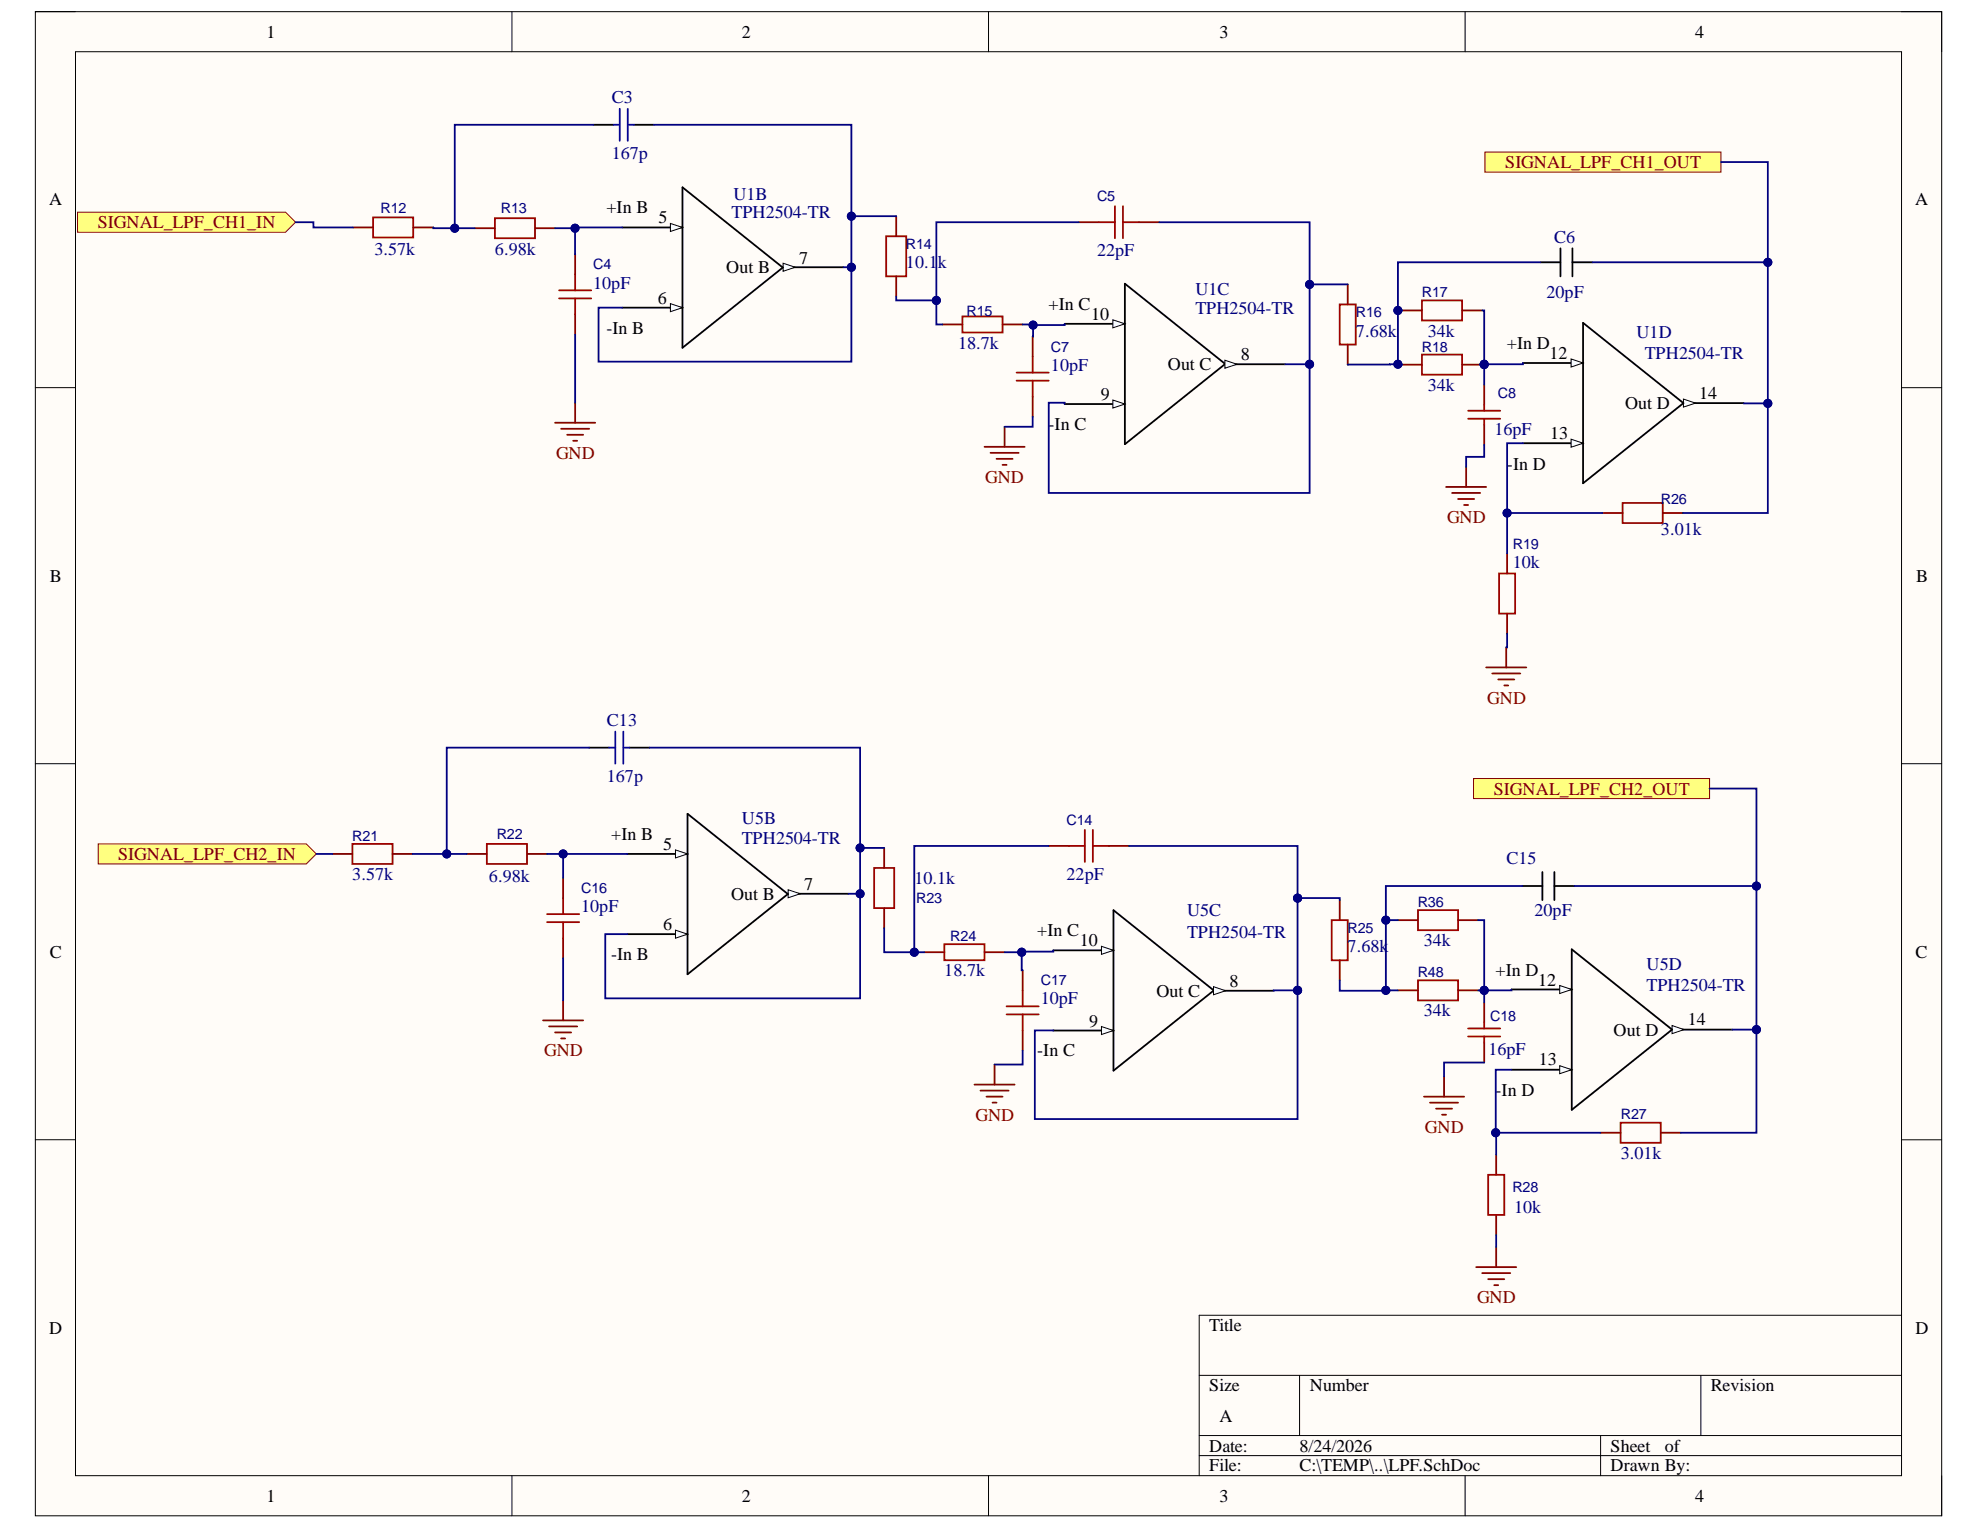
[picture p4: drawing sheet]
<svg xmlns="http://www.w3.org/2000/svg" width="279mm" height="216mm" viewBox="0 0 279 216" stroke-linecap="round" stroke-linejoin="round" font-family="sans-serif">
<defs><g id="words">
<g font-size="2.5">
<text x="37.6" y="5.3">1</text>
<text x="104.7" y="5.3">2</text>
<text x="172.1" y="5.3">3</text>
<text x="239.2" y="5.3">4</text>
<text x="6.9" y="29">A</text>
<text x="270.2" y="29">A</text>
<text x="85.6" y="30.1">+In B</text>
<text x="92.9" y="31.5">5</text>
<text x="102.5" y="38.5">Out B</text>
<text x="112.8" y="37.2">7</text>
<text x="85.6" y="47.1">-In B</text>
<text x="92.8" y="42.9">6</text>
<text x="148" y="43.7">+In C</text>
<text x="154" y="45.1">10</text>
<text x="164.8" y="52.2">Out C</text>
<text x="175.1" y="50.8">8</text>
<text x="212.7" y="49.3">+In D</text>
<text x="218.7" y="50.6">12</text>
<text x="155.3" y="56.5">9</text>
<text x="229.3" y="57.7">Out D</text>
<text x="239.8" y="56.3">14</text>
<text x="148" y="60.7">-In C</text>
<text x="218.7" y="62">13</text>
<text x="212.7" y="66.3">-In D</text>
<text x="7" y="82.1">B</text>
<text x="270.4" y="82.1">B</text>
<text x="86.2" y="118.5">+In B</text>
<text x="93.6" y="119.9">5</text>
<text x="113.5" y="125.6">7</text>
<text x="93.6" y="131.2">6</text>
<text x="103.2" y="126.9">Out B</text>
<text x="7" y="135.1">C</text>
<text x="86.2" y="135.5">-In B</text>
<text x="146.4" y="132.1">+In C</text>
<text x="152.4" y="133.5">10</text>
<text x="211" y="137.7">+In D</text>
<text x="270.3" y="135.1">C</text>
<text x="163.2" y="140.6">Out C</text>
<text x="173.5" y="139.3">8</text>
<text x="217" y="139.1">12</text>
<text x="146.4" y="149.1">-In C</text>
<text x="153.7" y="144.9">9</text>
<text x="227.7" y="146.1">Out D</text>
<text x="238.2" y="144.7">14</text>
<text x="211" y="154.7">-In D</text>
<text x="217.1" y="150.3">13</text>
<text x="6.9" y="188.2">D</text>
<text x="170.6" y="187.9">Title</text>
<text x="270.3" y="188.2">D</text>
<text x="170.6" y="196.3">Size</text>
<text x="184.8" y="196.3">Number</text>
<text x="241.4" y="196.3">Revision</text>
<text x="172.1" y="200.6">A</text>
<text x="170.6" y="204.9">Date:</text>
<text x="170.6" y="207.6">File:</text>
<text x="183.4" y="204.9">8/24/2026</text>
<text x="183.4" y="207.6">C:\TEMP\..\LPF.SchDoc</text>
<text x="227.3" y="204.9">Sheet</text>
<text x="227.3" y="207.6">Drawn By:</text>
<text x="234.9" y="204.9">of</text>
<text x="37.6" y="212">1</text>
<text x="104.7" y="212">2</text>
<text x="172.1" y="212">3</text>
<text x="239.2" y="212">4</text>
</g>
<g font-size="2.5" fill="#000080">
<text x="86.3" y="14.5">C3</text>
<text x="86.3" y="22.4">167p</text>
<text x="103.5" y="28.2">U1B</text>
<text x="52.8" y="35.9">3.57k</text>
<text x="69.8" y="35.9">6.98k</text>
<text x="103.2" y="30.8">TPH2504-TR</text>
<text x="219.3" y="34.2">C6</text>
<text x="83.7" y="40.7">10pF</text>
<text x="127.8" y="37.9">10.1k</text>
<text x="154.8" y="36.2">22pF</text>
<text x="168.7" y="41.6">U1C</text>
<text x="168.7" y="44.4">TPH2504-TR</text>
<text x="191.3" y="47.5">7.68k</text>
<text x="201.5" y="47.5">34k</text>
<text x="218.2" y="42.1">20pF</text>
<text x="230.9" y="47.8">U1D</text>
<text x="135.2" y="49.2">18.7k</text>
<text x="148.3" y="52.3">10pF</text>
<text x="232.1" y="50.6">TPH2504-TR</text>
<text x="201.5" y="55.1">34k</text>
<text x="210.9" y="61.4">16pF</text>
<text x="234.4" y="75.5">3.01k</text>
<text x="213.5" y="80.1">10k</text>
<text x="85.7" y="102.4">C13</text>
<text x="85.7" y="110.3">167p</text>
<text x="104.7" y="116.3">U5B</text>
<text x="104.7" y="119.1">TPH2504-TR</text>
<text x="49.7" y="124.2">3.57k</text>
<text x="69" y="124.5">6.98k</text>
<text x="129" y="124.7">10.1k</text>
<text x="150.5" y="124.2">22pF</text>
<text x="212.6" y="122">C15</text>
<text x="82" y="128.7">10pF</text>
<text x="167.5" y="129.3">U5C</text>
<text x="216.5" y="129.3">20pF</text>
<text x="133.3" y="137.8">18.7k</text>
<text x="167.5" y="132.4">TPH2504-TR</text>
<text x="190.2" y="134.4">7.68k</text>
<text x="200.9" y="133.5">34k</text>
<text x="232.4" y="136.9">U5D</text>
<text x="146.9" y="141.7">10pF</text>
<text x="200.9" y="143.4">34k</text>
<text x="232.4" y="139.8">TPH2504-TR</text>
<text x="210" y="148.8">16pF</text>
<text x="228.7" y="163.5">3.01k</text>
<text x="213.7" y="171.1">10k</text>
</g>
<g font-size="2.5" fill="#800000">
<text x="212.4" y="23.8">SIGNAL_LPF_CH1_OUT</text>
<text x="13.8" y="32.2">SIGNAL_LPF_CH1_IN</text>
<text x="78.5" y="64.7">GND</text>
<text x="139" y="68.1">GND</text>
<text x="204.2" y="73.8">GND</text>
<text x="209.9" y="99.3">GND</text>
<text x="210.8" y="112.2">SIGNAL_LPF_CH2_OUT</text>
<text x="16.7" y="121.4">SIGNAL_LPF_CH2_IN</text>
<text x="76.8" y="149.1">GND</text>
<text x="137.7" y="158.1">GND</text>
<text x="201.1" y="159.8">GND</text>
<text x="208.4" y="183.9">GND</text>
</g>
<g font-size="2" fill="#000080">
<text x="154.8" y="28.4">C5</text>
<text x="53.7" y="30.1">R12</text>
<text x="70.7" y="30.1">R13</text>
<text x="127.8" y="35.2">R14</text>
<text x="83.7" y="38">C4</text>
<text x="200.6" y="41.9">R17</text>
<text x="136.4" y="44.5">R15</text>
<text x="191.3" y="44.8">R16</text>
<text x="148.3" y="49.6">C7</text>
<text x="200.6" y="49.6">R18</text>
<text x="211.4" y="56.1">C8</text>
<text x="234.4" y="71.1">R26</text>
<text x="213.5" y="77.4">R19</text>
<text x="49.7" y="118.7">R21</text>
<text x="70.1" y="118.4">R22</text>
<text x="150.5" y="116.4">C14</text>
<text x="82" y="126">C16</text>
<text x="129.3" y="127.4">R23</text>
<text x="190.2" y="131.7">R25</text>
<text x="200.1" y="128">R36</text>
<text x="134.1" y="132.8">R24</text>
<text x="200.1" y="137.9">R48</text>
<text x="146.9" y="139">C17</text>
<text x="210.3" y="144.1">C18</text>
<text x="228.7" y="158">R27</text>
<text x="213.4" y="168.2">R28</text>
</g>
</g></defs>
<path d="M5 1.6h269v212.3h-269z" fill-rule="evenodd" fill="#fffcf8"/>
<path d="M5 1.6h269v212.3h-269z" fill="none" stroke="#000" stroke-width=".14"/>
<path d="M10.7 7.3h257.6v200.9h-257.6z" fill-rule="evenodd" fill="#fffcf8"/>
<g fill="none" stroke="#000" stroke-width=".14">
<path d="M5 1.6h5.7M10.7 7.3h257.6v200.9h-257.6zM72.2 1.6v5.7M139.5 1.6v5.7M206.7 1.6v5.7M268.3 1.6h5.7v5.7M5 54.7h5.7M268.3 54.7h5.7M5 107.8h5.7M268.3 107.8h5.7M5 160.8h5.7M268.3 160.8h5.7"/>
<path d="M169.2 194.1h99.1M183.4 194.1v8.5M240 194.1v8.5M268.3 185.6h-99.1v22.6M72.2 208.2v5.7M139.5 208.2v5.7M169.2 202.6h99.1M169.2 205.4h99.1M206.7 208.2v5.7M225.9 202.6v5.6M274 208.2v5.7"/>
</g>
<path d="M10.9 29.9h29.4l1.4 1.5-1.4 1.4h-29.4z" fill-rule="evenodd" fill="#ffff80"/>
<path d="M10.9 29.9h29.4l1.4 1.5-1.4 1.4h-29.4z" fill="none" stroke="#800000" stroke-width=".14"/>
<path d="M52.6 30.7h5.7v2.8h-5.7z" fill="none" stroke="#a00000" stroke-width=".25"/>
<path d="M49.8 32.1h2.8M58.3 32.1h2.8" fill="none" stroke="#800" stroke-width=".25"/>
<path d="M87.8 43.4h8.5" fill="none" stroke="#000" stroke-width=".25"/>
<path d="M94.6 42.8l1.7 .6-1.7 .6z" fill="#f8fcff"/>
<path d="M94.6 42.8l1.7 .6-1.7 .6z" fill="none" stroke="#000" stroke-width=".14"/>
<path d="M110.5 37.7h8.5" fill="none" stroke="#000" stroke-width=".25"/>
<path d="M110.5 37.1l1.7 .6-1.7 .6z" fill="#f8fcff"/>
<path d="M110.5 37.1l1.7 .6-1.7 .6z" fill="none" stroke="#000" stroke-width=".14"/>
<path d="M87.8 32.1h8.5M96.3 26.4l14.2 11.4-14.2 11.3z" fill="none" stroke="#000" stroke-width=".25"/>
<path d="M94.6 31.5l1.7 .6-1.7 .6z" fill="#f8fcff"/>
<path d="M94.6 31.5l1.7 .6-1.7 .6z" fill="none" stroke="#000" stroke-width=".14"/>
<path d="M158.7 40v22.7M158.7 40l14.2 11.4-14.2 11.3M172.8 51.4h8.5" fill="none" stroke="#000" stroke-width=".25"/>
<path d="M172.8 50.8l1.7 .6-1.7 .6z" fill="#f8fcff"/>
<path d="M172.8 50.8l1.7 .6-1.7 .6z" fill="none" stroke="#000" stroke-width=".14"/>
<path d="M150.2 57h8.5" fill="none" stroke="#000" stroke-width=".25"/>
<path d="M157 56.5l1.7 .5-1.7 .6z" fill="#f8fcff"/>
<path d="M157 56.5l1.7 .5-1.7 .6z" fill="none" stroke="#000" stroke-width=".14"/>
<path d="M150.2 45.7h8.5" fill="none" stroke="#000" stroke-width=".25"/>
<path d="M157 45.1l1.7 .6-1.7 .6z" fill="#f8fcff"/>
<path d="M157 45.1l1.7 .6-1.7 .6z" fill="none" stroke="#000" stroke-width=".14"/>
<g fill="none" stroke="#a00000" stroke-width=".25">
<path d="M69.8 30.8h5.7v2.8h-5.7zM81.2 38.7v2.3M125 33.3h2.9v5.7h-2.9zM155.1 31.4h2.2M157.3 29.1v4.5M158.5 31.4h2.2M158.5 29.1v4.5M78.9 42.1h4.5M78.9 41h4.5M81.2 42.1v2.3M135.8 44.7h5.7v2.2h-5.7zM143.5 53.7h4.5"/>
<path d="M143.5 52.6h4.5M145.7 50.3v2.3M145.7 53.7v2.3"/>
</g>
<path d="M67 32.2h2.8M75.5 32.2h2.8M81.2 35.9v2.8M126.5 30.5v2.8M126.5 39v2.8M152.2 31.4h2.9M160.7 31.4h2.9M81.2 44.4v2.8M133 45.8h2.8M141.5 45.8h2.8M145.7 47.5v2.8M145.7 56v2.8" fill="none" stroke="#800" stroke-width=".25"/>
<path d="M78.3 59.7h5.7M81.2 56.8v2.9M79.2 60.5h3.9M80 61.4h2.3M80.9 62.2h.5M138.9 63.1h5.7M139.8 63.9h3.9M140.6 64.7h2.3M141.5 65.6h.5M141.8 60.2v2.9" fill="none" stroke="#800000" stroke-width=".25"/>
<path d="M83.8 17.6h2.8M89.4 17.6h2.9M237.6 56.9h8.4" fill="none" stroke="#000" stroke-width=".25"/>
<path d="M86.6 17.6h.9M87.5 15.3v4.6M88.6 15.3v4.6M88.6 17.6h.8" fill="none" stroke="#00f" stroke-width=".25"/>
<path d="M237.6 56.3l1.7 .6-1.7 .5z" fill="#f8fcff"/>
<path d="M237.6 56.3l1.7 .6-1.7 .5z" fill="none" stroke="#000" stroke-width=".14"/>
<path d="M214.9 62.5h8.5" fill="none" stroke="#000" stroke-width=".25"/>
<path d="M221.7 62l1.7 .5-1.7 .6z" fill="#f8fcff"/>
<path d="M221.7 62l1.7 .5-1.7 .6z" fill="none" stroke="#000" stroke-width=".14"/>
<path d="M214.9 51.2h8.5" fill="none" stroke="#000" stroke-width=".25"/>
<path d="M221.7 50.7l1.7 .5-1.7 .6z" fill="#f8fcff"/>
<path d="M221.7 50.7l1.7 .5-1.7 .6z" fill="none" stroke="#000" stroke-width=".14"/>
<path d="M217.4 37h2.8M220.2 35v4M221.9 37h2.8M221.9 35v4M223.4 45.6l14.2 11.3-14.2 11.3z" fill="none" stroke="#000" stroke-width=".25"/>
<path d="M189 43h2.3v5.6h-2.3zM207.2 58h4.5M207.2 59.1h4.5M209.4 57.1v.9M209.4 59.1v.8M211.5 80.9h2.3v5.7h-2.3z" fill="none" stroke="#a00000" stroke-width=".25"/>
<path d="M190.2 40.1v2.9M190.2 48.6v2.9M209.4 54.3v2.8M209.4 59.9v2.9M212.7 78.1v2.8M212.7 86.6v2.8" fill="none" stroke="#800" stroke-width=".25"/>
<path d="M204.1 68.7h5.6M204.9 69.6h4M205.7 70.4h2.3M206.6 71.3h.6M206.9 65.9v2.8M209.7 94.2h5.7M210.6 95h3.9M211.4 95.9h2.3M212.3 96.7h.5M212.5 91.4v2.8" fill="none" stroke="#800000" stroke-width=".25"/>
<path d="M209.5 21.5h33.3v2.8h-33.3z" fill-rule="evenodd" fill="#ffff80"/>
<path d="M209.5 21.5h33.3v2.8h-33.3z" fill="none" stroke="#800000" stroke-width=".14"/>
<path d="M13.9 119.1h29.3l1.4 1.4-1.4 1.4h-29.3z" fill-rule="evenodd" fill="#ffff80"/>
<path d="M13.9 119.1h29.3l1.4 1.4-1.4 1.4h-29.3z" fill="none" stroke="#800000" stroke-width=".14"/>
<g fill="none" stroke="#a00000" stroke-width=".25">
<path d="M49.7 119.1h5.7v2.8h-5.7zM68.7 119.1h5.7v2.8h-5.7zM150.8 119.4h2.3M153.1 117.1v4.5M154.2 119.4h2.3M154.2 117.1v4.5M77.2 130.1h4.5M77.2 129h4.5M79.5 126.7v2.3M79.5 130.1v2.3M123.4 122.5h2.8v5.6h-2.8zM133.3 133.2h5.6v2.3h-5.6z"/>
<path d="M144.3 139.7v2.3M187.9 129.8h2.3v5.7h-2.3zM142 143.1h4.6M142 142h4.6M144.3 143.1v2.3M207.2 145.1h4.5M207.2 146.3h4.5M209.4 144.3v.8M209.4 146.3v.8M228.7 158.4h5.6v2.9h-5.6zM210 165.8h2.3v5.6h-2.3z"/>
</g>
<g fill="none" stroke="#800" stroke-width=".25">
<path d="M124.8 119.7v2.8M148 119.4h2.8M156.5 119.4h2.8M46.9 120.5h2.8M55.4 120.5h2.8M65.9 120.5h2.8M74.4 120.5h2.8M79.5 123.9v2.8M79.5 132.4v2.8M124.8 128.1v2.9M130.4 134.4h2.9M138.9 134.4h2.9"/>
<path d="M144.3 136.9v2.8M189 127v2.8M189 135.5v2.8M144.3 145.4v2.8M209.4 141.4v2.9M209.4 147.1v2.8M225.9 159.8h2.8M234.3 159.8h2.9M211.1 162.9v2.9M211.1 171.4v2.9"/>
</g>
<g fill="none" stroke="#800000" stroke-width=".25">
<path d="M76.6 144h5.7M77.5 144.8h3.9M78.3 145.7h2.3M79.2 146.5h.5M79.5 141.2v2.8M137.5 153h5.7M138.4 153.9h3.9M139.2 154.7h2.3M140.1 155.6h.5M140.3 150.2v2.8M200.9 154.8h5.7M201.8 155.6h3.9"/>
<path d="M202.6 156.4h2.3M203.5 157.3h.6M203.8 151.9v2.9M208.3 178.8h5.7M209.2 179.7h3.9M211.1 176v2.8M210 180.5h2.3M210.9 181.4h.5"/>
</g>
<path d="M83.1 105.5h2.9M88.8 105.5h2.8M214.8 125h2.8M217.6 123.1v3.9M219.3 125h2.9M219.3 123.1v3.9" fill="none" stroke="#000" stroke-width=".25"/>
<path d="M86 105.5h.8M86.8 103.2v4.6M88 103.2v4.6M88 105.5h.8" fill="none" stroke="#00f" stroke-width=".25"/>
<path d="M207.9 109.9h33.3v2.8h-33.3z" fill-rule="evenodd" fill="#ffff80"/>
<path d="M207.9 109.9h33.3v2.8h-33.3z" fill="none" stroke="#800000" stroke-width=".14"/>
<path d="M235.9 145.3h8.5" fill="none" stroke="#000" stroke-width=".25"/>
<path d="M235.9 144.7l1.7 .6-1.7 .6z" fill="#f8fcff"/>
<path d="M235.9 144.7l1.7 .6-1.7 .6z" fill="none" stroke="#000" stroke-width=".14"/>
<path d="M213.3 150.9h8.5" fill="none" stroke="#000" stroke-width=".25"/>
<path d="M220.1 150.4l1.7 .5-1.7 .6z" fill="#f8fcff"/>
<path d="M220.1 150.4l1.7 .5-1.7 .6z" fill="none" stroke="#000" stroke-width=".14"/>
<path d="M213.3 139.6h8.5" fill="none" stroke="#000" stroke-width=".25"/>
<path d="M220.1 139.1l1.7 .5-1.7 .6z" fill="#f8fcff"/>
<path d="M220.1 139.1l1.7 .5-1.7 .6z" fill="none" stroke="#000" stroke-width=".14"/>
<path d="M157.1 128.4l14.2 11.4-14.2 11.3zM171.2 139.8h8.5M221.8 134l14.1 11.3-14.1 11.3z" fill="none" stroke="#000" stroke-width=".25"/>
<path d="M171.2 139.2l1.7 .6-1.7 .6z" fill="#f8fcff"/>
<path d="M171.2 139.2l1.7 .6-1.7 .6z" fill="none" stroke="#000" stroke-width=".14"/>
<path d="M148.6 145.4h8.5" fill="none" stroke="#000" stroke-width=".25"/>
<path d="M155.4 144.9l1.7 .5-1.7 .6z" fill="#f8fcff"/>
<path d="M155.4 144.9l1.7 .5-1.7 .6z" fill="none" stroke="#000" stroke-width=".14"/>
<path d="M148.6 134.1h8.5" fill="none" stroke="#000" stroke-width=".25"/>
<path d="M155.4 133.5l1.7 .6-1.7 .6z" fill="#f8fcff"/>
<path d="M155.4 133.5l1.7 .6-1.7 .6z" fill="none" stroke="#000" stroke-width=".14"/>
<path d="M88.5 131.8h8.5" fill="none" stroke="#000" stroke-width=".25"/>
<path d="M95.3 131.3l1.7 .5-1.7 .6z" fill="#f8fcff"/>
<path d="M95.3 131.3l1.7 .5-1.7 .6z" fill="none" stroke="#000" stroke-width=".14"/>
<path d="M111.2 126.1h8.5" fill="none" stroke="#000" stroke-width=".25"/>
<path d="M111.2 125.6l1.7 .5-1.7 .6z" fill="#f8fcff"/>
<path d="M111.2 125.6l1.7 .5-1.7 .6z" fill="none" stroke="#000" stroke-width=".14"/>
<path d="M97 114.8l14.2 11.4-14.2 11.3zM88.5 120.5h8.5" fill="none" stroke="#000" stroke-width=".25"/>
<path d="M95.3 119.9l1.7 .6-1.7 .6z" fill="#f8fcff"/>
<path d="M95.3 119.9l1.7 .6-1.7 .6z" fill="none" stroke="#000" stroke-width=".14"/>
<path d="M200.7 42.4h5.6v2.8h-5.6zM200.7 50h5.6v2.9h-5.6zM229 71h5.6v2.8h-5.6zM200.1 128.4h5.6v2.9h-5.6zM200.1 138.3h5.6v2.9h-5.6z" fill="none" stroke="#a00000" stroke-width=".25"/>
<path d="M197.8 43.8h2.9M197.8 51.5h2.9M206.3 43.8h2.9M206.3 51.5h2.9M226.1 72.4h2.9M234.6 72.4h2.9M197.3 129.8h2.8M197.3 139.8h2.8M205.7 129.8h2.9M205.7 139.8h2.9" fill="none" stroke="#800" stroke-width=".25"/>
<path d="M119 37.7h1.1" fill="none" stroke="#000080" stroke-width=".25"/>
<circle cx="120.1" cy="37.7" r=".57" fill="#000080"/>
<circle cx="120.1" cy="37.7" r=".57" fill="none" stroke="#000080" stroke-width=".14"/>
<path d="M92.3 17.6h27.8v33.4h-35.6v-7.6h3.3" fill="none" stroke="#000080" stroke-width=".25"/>
<circle cx="120.1" cy="30.5" r=".57" fill="#000080"/>
<circle cx="120.1" cy="30.5" r=".57" fill="none" stroke="#000080" stroke-width=".14"/>
<circle cx="120.1" cy="37.7" r=".57" fill="#000080"/>
<circle cx="120.1" cy="37.7" r=".57" fill="none" stroke="#000080" stroke-width=".14"/>
<path d="M246 56.9h3.5v15.5h-12" fill="none" stroke="#000080" stroke-width=".25"/>
<circle cx="249.5" cy="56.9" r=".57" fill="#000080"/>
<circle cx="249.5" cy="56.9" r=".57" fill="none" stroke="#000080" stroke-width=".14"/>
<path d="M183.1 139.8h-3.4" fill="none" stroke="#000080" stroke-width=".25"/>
<circle cx="183.1" cy="139.7" r=".56" fill="#000080"/>
<circle cx="183.1" cy="139.7" r=".56" fill="none" stroke="#000080" stroke-width=".14"/>
<path d="M242.8 22.9h6.7v34" fill="none" stroke="#000080" stroke-width=".25"/>
<circle cx="249.5" cy="37" r=".57" fill="#000080"/>
<circle cx="249.5" cy="37" r=".57" fill="none" stroke="#000080" stroke-width=".14"/>
<circle cx="249.5" cy="56.9" r=".57" fill="#000080"/>
<circle cx="249.5" cy="56.9" r=".57" fill="none" stroke="#000080" stroke-width=".14"/>
<path d="M224.7 37h24.8" fill="none" stroke="#000080" stroke-width=".25"/>
<circle cx="249.5" cy="37" r=".57" fill="#000080"/>
<circle cx="249.5" cy="37" r=".57" fill="none" stroke="#000080" stroke-width=".14"/>
<path d="M241.2 111.3h6.7v34" fill="none" stroke="#000080" stroke-width=".25"/>
<circle cx="247.9" cy="145.3" r=".57" fill="#000080"/>
<circle cx="247.9" cy="145.3" r=".57" fill="none" stroke="#000080" stroke-width=".14"/>
<circle cx="247.9" cy="125" r=".57" fill="#000080"/>
<circle cx="247.9" cy="125" r=".57" fill="none" stroke="#000080" stroke-width=".14"/>
<path d="M222.2 125h25.7" fill="none" stroke="#000080" stroke-width=".25"/>
<circle cx="247.9" cy="125" r=".57" fill="#000080"/>
<circle cx="247.9" cy="125" r=".57" fill="none" stroke="#000080" stroke-width=".14"/>
<path d="M163.6 31.4h21.2v20M81.2 47.2v9.6M145.7 58.8v1.4h-3.9M79.5 135.2v6M144.3 148.2v2h-4" fill="none" stroke="#000080" stroke-width=".25"/>
<circle cx="184.8" cy="40.1" r=".57" fill="#000080"/>
<circle cx="184.8" cy="40.1" r=".57" fill="none" stroke="#000080" stroke-width=".14"/>
<circle cx="184.8" cy="51.4" r=".57" fill="#000080"/>
<circle cx="184.8" cy="51.4" r=".57" fill="none" stroke="#000080" stroke-width=".14"/>
<path d="M78.3 32.2h2.8" fill="none" stroke="#000080" stroke-width=".25"/>
<circle cx="81.1" cy="32.2" r=".57" fill="#000080"/>
<circle cx="81.1" cy="32.2" r=".57" fill="none" stroke="#000080" stroke-width=".14"/>
<path d="M87.8 32.1h-6.7l.1 3.8" fill="none" stroke="#000080" stroke-width=".25"/>
<circle cx="81.1" cy="32.2" r=".57" fill="#000080"/>
<circle cx="81.1" cy="32.2" r=".57" fill="none" stroke="#000080" stroke-width=".14"/>
<path d="M61.1 32.1v.1h5.9" fill="none" stroke="#000080" stroke-width=".25"/>
<circle cx="64.2" cy="32.2" r=".57" fill="#000080"/>
<circle cx="64.2" cy="32.2" r=".57" fill="none" stroke="#000080" stroke-width=".14"/>
<path d="M83.8 17.6h-19.6v14.6" fill="none" stroke="#000080" stroke-width=".25"/>
<circle cx="64.2" cy="32.2" r=".57" fill="#000080"/>
<circle cx="64.2" cy="32.2" r=".57" fill="none" stroke="#000080" stroke-width=".14"/>
<path d="M41.7 31.4h2.5v.7h5.6M150.2 45.7v.2h-4.4" fill="none" stroke="#000080" stroke-width=".25"/>
<circle cx="145.8" cy="45.9" r=".57" fill="#000080"/>
<circle cx="145.8" cy="45.9" r=".57" fill="none" stroke="#000080" stroke-width=".14"/>
<path d="M152.2 31.4h-20.1v14.4h.9" fill="none" stroke="#000080" stroke-width=".25"/>
<circle cx="132.1" cy="42.4" r=".57" fill="#000080"/>
<circle cx="132.1" cy="42.4" r=".57" fill="none" stroke="#000080" stroke-width=".14"/>
<path d="M144.3 45.8h1.5l-.1 1.7" fill="none" stroke="#000080" stroke-width=".25"/>
<circle cx="145.8" cy="45.9" r=".57" fill="#000080"/>
<circle cx="145.8" cy="45.9" r=".57" fill="none" stroke="#000080" stroke-width=".14"/>
<path d="M120.1 30.5h6.4" fill="none" stroke="#000080" stroke-width=".25"/>
<circle cx="120.1" cy="30.5" r=".57" fill="#000080"/>
<circle cx="120.1" cy="30.5" r=".57" fill="none" stroke="#000080" stroke-width=".14"/>
<path d="M126.5 41.8v.6h5.6" fill="none" stroke="#000080" stroke-width=".25"/>
<circle cx="132.1" cy="42.4" r=".57" fill="#000080"/>
<circle cx="132.1" cy="42.4" r=".57" fill="none" stroke="#000080" stroke-width=".14"/>
<path d="M184.8 40.1h5.4M212.7 89.4v2h-.2" fill="none" stroke="#000080" stroke-width=".25"/>
<circle cx="184.8" cy="40.1" r=".57" fill="#000080"/>
<circle cx="184.8" cy="40.1" r=".57" fill="none" stroke="#000080" stroke-width=".14"/>
<path d="M181.3 51.4h3.5v18.2h-36.8v-12.8h2.2v.2" fill="none" stroke="#000080" stroke-width=".25"/>
<circle cx="184.8" cy="51.4" r=".57" fill="#000080"/>
<circle cx="184.8" cy="51.4" r=".57" fill="none" stroke="#000080" stroke-width=".14"/>
<path d="M214.9 51.2v.2h-5.5v2.9" fill="none" stroke="#000080" stroke-width=".25"/>
<circle cx="209.4" cy="51.4" r=".57" fill="#000080"/>
<circle cx="209.4" cy="51.4" r=".57" fill="none" stroke="#000080" stroke-width=".14"/>
<circle cx="209.4" cy="51.4" r=".57" fill="#000080"/>
<circle cx="209.4" cy="51.4" r=".57" fill="none" stroke="#000080" stroke-width=".14"/>
<path d="M214.9 62.5h-2.2v15.6" fill="none" stroke="#000080" stroke-width=".25"/>
<circle cx="212.7" cy="72.4" r=".57" fill="#000080"/>
<circle cx="212.7" cy="72.4" r=".57" fill="none" stroke="#000080" stroke-width=".14"/>
<path d="M212.7 72.4h13.4" fill="none" stroke="#000080" stroke-width=".25"/>
<circle cx="212.7" cy="72.4" r=".57" fill="#000080"/>
<circle cx="212.7" cy="72.4" r=".57" fill="none" stroke="#000080" stroke-width=".14"/>
<path d="M244.4 145.3h3.5v14.5h-10.7" fill="none" stroke="#000080" stroke-width=".25"/>
<circle cx="247.9" cy="145.3" r=".57" fill="#000080"/>
<circle cx="247.9" cy="145.3" r=".57" fill="none" stroke="#000080" stroke-width=".14"/>
<path d="M213.3 150.9h-2.2v12" fill="none" stroke="#000080" stroke-width=".25"/>
<circle cx="211.1" cy="159.8" r=".57" fill="#000080"/>
<circle cx="211.1" cy="159.8" r=".57" fill="none" stroke="#000080" stroke-width=".14"/>
<path d="M211.1 159.8h14.8" fill="none" stroke="#000080" stroke-width=".25"/>
<circle cx="211.1" cy="159.8" r=".57" fill="#000080"/>
<circle cx="211.1" cy="159.8" r=".57" fill="none" stroke="#000080" stroke-width=".14"/>
<path d="M183.1 126.7h5.9v.3M211.1 174.3v1.7" fill="none" stroke="#000080" stroke-width=".25"/>
<circle cx="183.1" cy="126.7" r=".56" fill="#000080"/>
<circle cx="183.1" cy="126.7" r=".56" fill="none" stroke="#000080" stroke-width=".14"/>
<path d="M124.8 131v3.4h5.6" fill="none" stroke="#000080" stroke-width=".25"/>
<circle cx="129" cy="134.4" r=".57" fill="#000080"/>
<circle cx="129" cy="134.4" r=".57" fill="none" stroke="#000080" stroke-width=".14"/>
<path d="M91.6 105.5h29.8v20.6h-1.7" fill="none" stroke="#000080" stroke-width=".25"/>
<circle cx="121.4" cy="126.1" r=".57" fill="#000080"/>
<circle cx="121.4" cy="126.1" r=".57" fill="none" stroke="#000080" stroke-width=".14"/>
<circle cx="121.4" cy="119.7" r=".57" fill="#000080"/>
<circle cx="121.4" cy="119.7" r=".57" fill="none" stroke="#000080" stroke-width=".14"/>
<path d="M121.4 126.1v14.8h-36v-9.1h3.1" fill="none" stroke="#000080" stroke-width=".25"/>
<circle cx="121.4" cy="126.1" r=".57" fill="#000080"/>
<circle cx="121.4" cy="126.1" r=".57" fill="none" stroke="#000080" stroke-width=".14"/>
<path d="M141.8 134.4h2.4" fill="none" stroke="#000080" stroke-width=".25"/>
<circle cx="144.2" cy="134.4" r=".57" fill="#000080"/>
<circle cx="144.2" cy="134.4" r=".57" fill="none" stroke="#000080" stroke-width=".14"/>
<path d="M148.6 134.1v.2h-4.4v2.6h.1" fill="none" stroke="#000080" stroke-width=".25"/>
<circle cx="144.2" cy="134.4" r=".57" fill="#000080"/>
<circle cx="144.2" cy="134.4" r=".57" fill="none" stroke="#000080" stroke-width=".14"/>
<path d="M148 119.4h-19v15" fill="none" stroke="#000080" stroke-width=".25"/>
<circle cx="129" cy="134.4" r=".57" fill="#000080"/>
<circle cx="129" cy="134.4" r=".57" fill="none" stroke="#000080" stroke-width=".14"/>
<path d="M121.4 119.7h3.4" fill="none" stroke="#000080" stroke-width=".25"/>
<circle cx="121.4" cy="119.7" r=".57" fill="#000080"/>
<circle cx="121.4" cy="119.7" r=".57" fill="none" stroke="#000080" stroke-width=".14"/>
<path d="M77.2 120.5h11.3" fill="none" stroke="#000080" stroke-width=".25"/>
<circle cx="79.5" cy="120.5" r=".57" fill="#000080"/>
<circle cx="79.5" cy="120.5" r=".57" fill="none" stroke="#000080" stroke-width=".14"/>
<path d="M79.5 120.5v3.4" fill="none" stroke="#000080" stroke-width=".25"/>
<circle cx="79.5" cy="120.5" r=".57" fill="#000080"/>
<circle cx="79.5" cy="120.5" r=".57" fill="none" stroke="#000080" stroke-width=".14"/>
<path d="M58.2 120.5h7.7" fill="none" stroke="#000080" stroke-width=".25"/>
<circle cx="63" cy="120.5" r=".57" fill="#000080"/>
<circle cx="63" cy="120.5" r=".57" fill="none" stroke="#000080" stroke-width=".14"/>
<path d="M83.1 105.5h-20.1v15" fill="none" stroke="#000080" stroke-width=".25"/>
<circle cx="63" cy="120.5" r=".57" fill="#000080"/>
<circle cx="63" cy="120.5" r=".57" fill="none" stroke="#000080" stroke-width=".14"/>
<path d="M44.6 120.5h2.3M214.8 125h-19.2v14.8h-6.6v-1.5" fill="none" stroke="#000080" stroke-width=".25"/>
<circle cx="195.6" cy="129.8" r=".57" fill="#000080"/>
<circle cx="195.6" cy="129.8" r=".57" fill="none" stroke="#000080" stroke-width=".14"/>
<circle cx="195.6" cy="139.7" r=".57" fill="#000080"/>
<circle cx="195.6" cy="139.7" r=".57" fill="none" stroke="#000080" stroke-width=".14"/>
<path d="M217.4 37h-20.1v14.4l-7.1 .1M209.4 62.8v1.7h-2.5v1.4M209.4 149.9h-5.6v2" fill="none" stroke="#000080" stroke-width=".25"/>
<circle cx="197.3" cy="51.4" r=".57" fill="#000080"/>
<circle cx="197.3" cy="51.4" r=".57" fill="none" stroke="#000080" stroke-width=".14"/>
<circle cx="197.3" cy="43.8" r=".57" fill="#000080"/>
<circle cx="197.3" cy="43.8" r=".57" fill="none" stroke="#000080" stroke-width=".14"/>
<path d="M209.2 43.8h.2v7.6" fill="none" stroke="#000080" stroke-width=".25"/>
<circle cx="209.4" cy="51.4" r=".57" fill="#000080"/>
<circle cx="209.4" cy="51.4" r=".57" fill="none" stroke="#000080" stroke-width=".14"/>
<path d="M197.3 51.4l.5 .1" fill="none" stroke="#000080" stroke-width=".25"/>
<circle cx="197.3" cy="51.4" r=".57" fill="#000080"/>
<circle cx="197.3" cy="51.4" r=".57" fill="none" stroke="#000080" stroke-width=".14"/>
<path d="M209.2 51.5h.2" fill="none" stroke="#000080" stroke-width=".25"/>
<circle cx="209.4" cy="51.4" r=".57" fill="#000080"/>
<circle cx="209.4" cy="51.4" r=".57" fill="none" stroke="#000080" stroke-width=".14"/>
<path d="M197.3 43.8h.5" fill="none" stroke="#000080" stroke-width=".25"/>
<circle cx="197.3" cy="43.8" r=".57" fill="#000080"/>
<circle cx="197.3" cy="43.8" r=".57" fill="none" stroke="#000080" stroke-width=".14"/>
<path d="M195.6 129.8h1.7" fill="none" stroke="#000080" stroke-width=".25"/>
<circle cx="195.6" cy="129.8" r=".57" fill="#000080"/>
<circle cx="195.6" cy="129.8" r=".57" fill="none" stroke="#000080" stroke-width=".14"/>
<path d="M195.6 139.8h1.7" fill="none" stroke="#000080" stroke-width=".25"/>
<circle cx="195.6" cy="139.7" r=".57" fill="#000080"/>
<circle cx="195.6" cy="139.7" r=".57" fill="none" stroke="#000080" stroke-width=".14"/>
<path d="M208.6 129.8h.8v11.6" fill="none" stroke="#000080" stroke-width=".25"/>
<circle cx="209.4" cy="139.7" r=".57" fill="#000080"/>
<circle cx="209.4" cy="139.7" r=".57" fill="none" stroke="#000080" stroke-width=".14"/>
<path d="M208.6 139.8h.8" fill="none" stroke="#000080" stroke-width=".25"/>
<circle cx="209.4" cy="139.7" r=".57" fill="#000080"/>
<circle cx="209.4" cy="139.7" r=".57" fill="none" stroke="#000080" stroke-width=".14"/>
<path d="M213.3 139.6v.2h-3.9" fill="none" stroke="#000080" stroke-width=".25"/>
<circle cx="209.4" cy="139.7" r=".57" fill="#000080"/>
<circle cx="209.4" cy="139.7" r=".57" fill="none" stroke="#000080" stroke-width=".14"/>
<path d="M159.3 119.4h23.8v7.3" fill="none" stroke="#000080" stroke-width=".25"/>
<circle cx="183.1" cy="126.7" r=".56" fill="#000080"/>
<circle cx="183.1" cy="126.7" r=".56" fill="none" stroke="#000080" stroke-width=".14"/>
<path d="M183.1 139.8v18.1h-37.1v-12.5h2.6" fill="none" stroke="#000080" stroke-width=".25"/>
<circle cx="183.1" cy="139.7" r=".56" fill="#000080"/>
<circle cx="183.1" cy="139.7" r=".56" fill="none" stroke="#000080" stroke-width=".14"/>
<path d="M183.1 126.7v13.1" fill="none" stroke="#000080" stroke-width=".25"/>
<circle cx="183.1" cy="139.7" r=".56" fill="#000080"/>
<circle cx="183.1" cy="139.7" r=".56" fill="none" stroke="#000080" stroke-width=".14"/>
<circle cx="183.1" cy="126.7" r=".56" fill="#000080"/>
<circle cx="183.1" cy="126.7" r=".56" fill="none" stroke="#000080" stroke-width=".14"/>
<use href="#words"/>
</svg>
